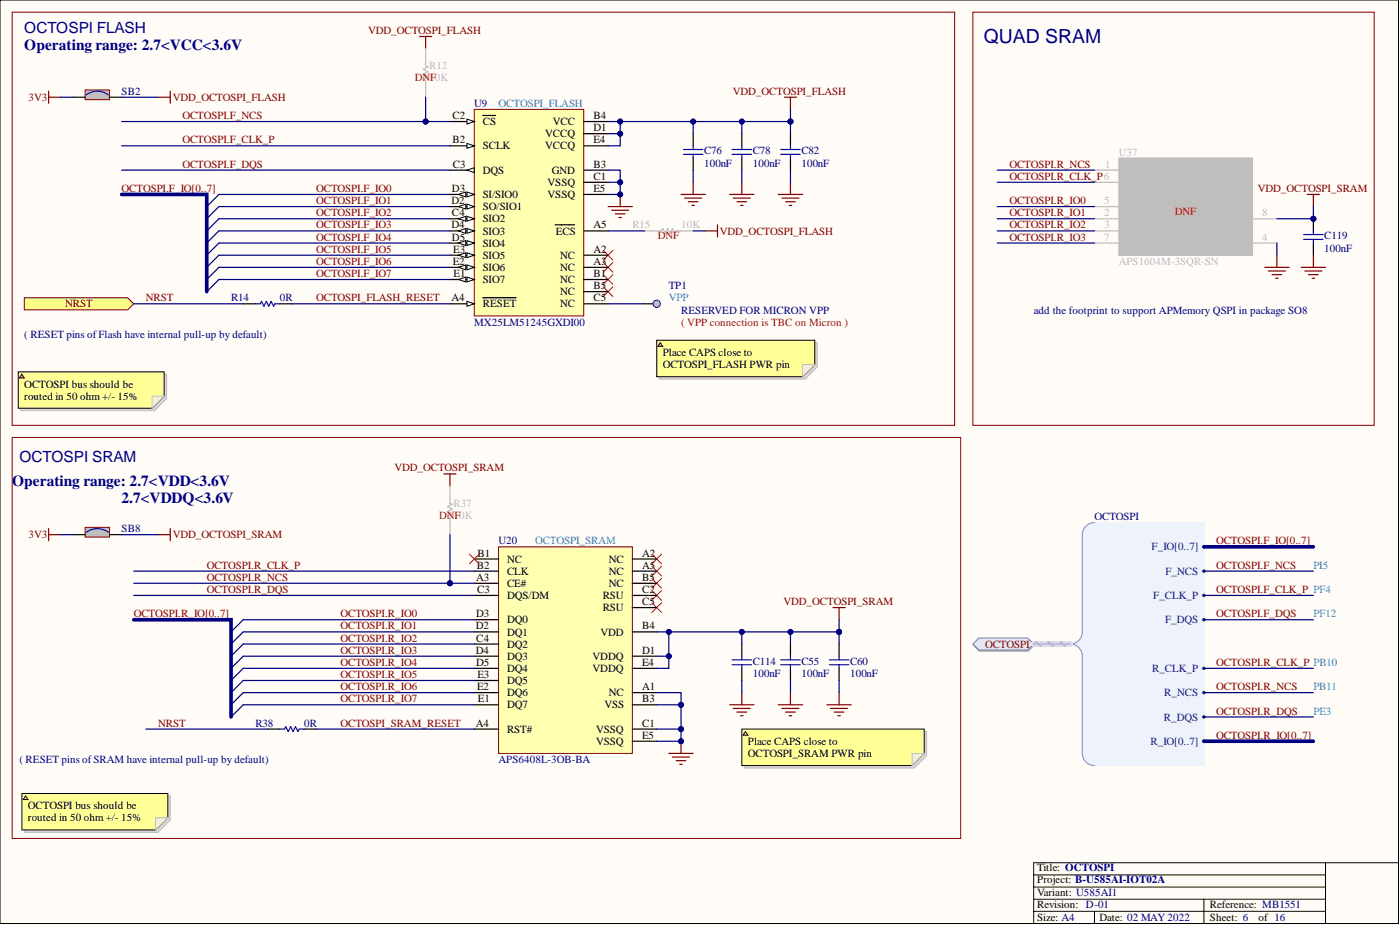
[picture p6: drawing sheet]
<svg xmlns="http://www.w3.org/2000/svg" width="292mm" height="193mm" viewBox="0 0 292 193" stroke-linecap="round" stroke-linejoin="round" font-family="sans-serif">
<defs><g id="words">
<text font-size="4.1" fill="#000080" x="205.3" y="9">QUAD SRAM</text>
<g font-size="3.2" fill="#000080">
<text x="5.1" y="6.9">OCTOSPI FLASH</text>
<text x="5.1" y="10.5">Operating range: 2.7&lt;VCC&lt;3.6V</text>
<text x="5.1" y="17.6">2.7&lt;VCCQ&lt;3.6V</text>
<text x="2.5" y="101.5">Operating range: 2.7&lt;VDD&lt;3.6V</text>
<text x="4.1" y="96.4">OCTOSPI SRAM</text>
<text x="25.3" y="105">2.7&lt;VDDQ&lt;3.6V</text>
</g>
<g font-size="2.3" fill="#800000">
<text x="76.8" y="7.1">VDD_OCTOSPI_FLASH</text>
<text x="5.9" y="21">3V3</text>
<text x="36" y="21">VDD_OCTOSPI_FLASH</text>
<text x="152.9" y="19.8">VDD_OCTOSPI_FLASH</text>
<text x="38.1" y="24.8">OCTOSPI.F_NCS</text>
<text x="38.1" y="29.9">OCTOSPI.F_CLK_P</text>
<text x="38.1" y="35">OCTOSPI.F_DQS</text>
<text x="210.6" y="35">OCTOSPI.R_NCS</text>
<text x="25.4" y="40.1">OCTOSPI.F_IO[0..7]</text>
<text x="66" y="40.1">OCTOSPI.F_IO0</text>
<text x="210.6" y="37.5">OCTOSPI.R_CLK_P6</text>
<text x="262.4" y="40.1">VDD_OCTOSPI_SRAM</text>
<text x="66" y="42.6">OCTOSPI.F_IO1</text>
<text x="66" y="45.1">OCTOSPI.F_IO2</text>
<text x="66" y="47.7">OCTOSPI.F_IO3</text>
<text x="210.6" y="42.6">OCTOSPI.R_IO0</text>
<text x="210.6" y="45.1">OCTOSPI.R_IO1</text>
<text x="210.6" y="47.7">OCTOSPI.R_IO2</text>
<text x="66" y="52.7">OCTOSPI.F_IO5</text>
<text x="66" y="50.2">OCTOSPI.F_IO4</text>
<text x="150.2" y="48.9">VDD_OCTOSPI_FLASH</text>
<text x="210.6" y="50.2">OCTOSPI.R_IO3</text>
<text x="66" y="55.3">OCTOSPI.F_IO6</text>
<text x="66" y="57.8">OCTOSPI.F_IO7</text>
<text x="13.6" y="64.1">NRST</text>
<text x="30.4" y="62.9">NRST</text>
<text x="66" y="62.9">OCTOSPI_FLASH_RESET</text>
<text x="82.3" y="98.4">VDD_OCTOSPI_SRAM</text>
<text x="5.9" y="112.3">3V3</text>
<text x="36" y="112.3">VDD_OCTOSPI_SRAM</text>
<text x="253.7" y="113.6">OCTOSPI.F_IO[0..7]</text>
<text x="43.1" y="118.6">OCTOSPI.R_CLK_P</text>
<text x="253.7" y="118.6">OCTOSPI.F_NCS</text>
<text x="43.1" y="121.2">OCTOSPI.R_NCS</text>
<text x="43.1" y="123.7">OCTOSPI.R_DQS</text>
<text x="253.7" y="123.7">OCTOSPI.F_CLK_P PF4</text>
<text x="27.9" y="128.8">OCTOSPI.R_IO[0..7]</text>
<text x="71" y="128.8">OCTOSPI.R_IO0</text>
<text x="71" y="131.3">OCTOSPI.R_IO1</text>
<text x="163.5" y="126.2">VDD_OCTOSPI_SRAM</text>
<text x="253.7" y="128.8">OCTOSPI.F_DQS</text>
<text x="71" y="133.8">OCTOSPI.R_IO2</text>
<text x="71" y="136.4">OCTOSPI.R_IO3</text>
<text x="205.5" y="135.1">OCTOSPI</text>
<text x="71" y="138.9">OCTOSPI.R_IO4</text>
<text x="71" y="141.5">OCTOSPI.R_IO5</text>
<text x="71" y="144">OCTOSPI.R_IO6</text>
<text x="253.7" y="144">OCTOSPI.R_NCS</text>
<text x="253.7" y="138.9">OCTOSPI.R_CLK_P PB10</text>
<text x="71" y="146.5">OCTOSPI.R_IO7</text>
<text x="253.7" y="149.1">OCTOSPI.R_DQS</text>
<text x="33" y="151.6">NRST</text>
<text x="71" y="151.6">OCTOSPI_SRAM_RESET</text>
<text x="253.7" y="154.1">OCTOSPI.R_IO[0..7]</text>
</g>
<g font-size="2.3" fill="#f00">
<text x="86.5" y="17">DN1F0K</text>
<text x="245.1" y="44.9">DNF</text>
<text x="137.3" y="49.9">DNF</text>
<text x="142.1" y="67.9">( VPP connection is TBC on Micron )</text>
<text x="91.6" y="108.2">DN1F0K</text>
</g>
<g font-size="2.3" fill="#bfbebc">
<text x="89.6" y="14.5">R12</text>
<text x="230.6" y="35">1</text>
<text x="233.4" y="32.5">U37</text>
<text x="131.9" y="47.7">R15</text>
<text x="142.1" y="47.7">10K</text>
<text x="230.4" y="45.1">2</text>
<text x="230.4" y="42.6">5</text>
<text x="230.5" y="47.7">3</text>
<text x="263.4" y="45.1">8</text>
<text x="230.4" y="50.2">7</text>
<text x="263.4" y="50.2">4</text>
<text x="233.4" y="55.3">APS1604M-3SQR-SN</text>
<text x="94.6" y="105.7">R37</text>
</g>
<g font-size="2.3" fill="#000080">
<text x="25.4" y="19.8">SB2</text>
<text x="99" y="22.3">U9</text>
<text x="146.9" y="34.7">100nF</text>
<text x="146.9" y="32.2">C76</text>
<text x="157.1" y="34.7">100nF</text>
<text x="157.1" y="32.2">C78</text>
<text x="167.2" y="34.7">100nF</text>
<text x="167.2" y="32.2">C82</text>
<text x="276.3" y="52.5">100nF</text>
<text x="276.3" y="49.9">C119</text>
<text x="48.2" y="62.9">R14</text>
<text x="58.4" y="62.9">0R</text>
<text x="139.5" y="60.3">TP1</text>
<text x="142.1" y="65.4">RESERVED FOR MICRON VPP</text>
<text x="215.7" y="65.4">add the footprint to support APMemory QSPI in package SO8</text>
<text x="5.1" y="70.5">( RESET pins ofFlash have internal pull-up by default)</text>
<text x="99" y="67.9">MX25LM51245GXDI00</text>
<text x="25.4" y="111">SB8</text>
<text x="104" y="113.6">U20</text>
<text x="228.4" y="108.5">OCTOSPI</text>
<text x="157.1" y="141.2">100nF</text>
<text x="157.1" y="138.7">C114</text>
<text x="167.2" y="141.2">100nF</text>
<text x="167.2" y="138.7">C55</text>
<text x="177.4" y="141.2">100nF</text>
<text x="177.4" y="138.7">C60</text>
<text x="53.3" y="151.6">R38</text>
<text x="63.4" y="151.6">0R</text>
<text x="4.1" y="159.2">( RESET pins ofSRAM have internal pull-up by default)</text>
<text x="104" y="159.2">APS6408L-3OB-BA</text>
</g>
<g font-size="2.3" fill="#009cca">
<text x="104" y="22.3">OCTOSPI_FLASH</text>
<text x="139.5" y="62.9">VPP</text>
<text x="111.6" y="113.6">OCTOSPI_SRAM</text>
<text x="274" y="118.6">PI5</text>
<text x="274" y="128.8">PF12</text>
<text x="274" y="144">PB11</text>
<text x="274" y="149.1">PE3</text>
</g>
<g font-size="2.3">
<text x="94.4" y="29.9">B2</text>
<text x="94.4" y="24.8">C2</text>
<text x="100.7" y="26.1">CS</text>
<text x="113.8" y="28.7">VCCQ</text>
<text x="115.4" y="26.1">VCC</text>
<text x="123.8" y="24.8">B4</text>
<text x="123.8" y="27.4">D1</text>
<text x="123.8" y="29.9">E4</text>
<text x="94.5" y="35">C3</text>
<text x="100.7" y="31.2">SCLK</text>
<text x="113.8" y="31.2">VCCQ</text>
<text x="123.8" y="35">B3</text>
<text x="94.3" y="40.1">D3</text>
<text x="100.7" y="41.3">SI/SIO0</text>
<text x="100.7" y="36.3">DQS</text>
<text x="114.3" y="38.8">VSSQ</text>
<text x="114.3" y="41.3">VSSQ</text>
<text x="115.1" y="36.3">GND</text>
<text x="123.8" y="37.5">C1</text>
<text x="123.8" y="40.1">E5</text>
<text x="94.2" y="42.6">D2</text>
<text x="94.2" y="47.7">D4</text>
<text x="94.3" y="45.1">C4</text>
<text x="100.7" y="43.9">SO/SIO1</text>
<text x="100.7" y="46.4">SIO2</text>
<text x="123.8" y="47.7">A5</text>
<text x="94.3" y="50.2">D5</text>
<text x="94.6" y="52.7">E3</text>
<text x="100.7" y="48.9">SIO3</text>
<text x="100.7" y="51.5">SIO4</text>
<text x="116" y="48.9">ECS</text>
<text x="123.8" y="52.7">A2</text>
<text x="94.5" y="55.3">E2</text>
<text x="94.6" y="57.8">E1</text>
<text x="100.7" y="54">SIO5</text>
<text x="100.7" y="56.5">SIO6</text>
<text x="100.7" y="59.1">SIO7</text>
<text x="116.9" y="59.1">NC</text>
<text x="116.9" y="56.5">NC</text>
<text x="116.9" y="54">NC</text>
<text x="123.8" y="57.8">B1</text>
<text x="123.8" y="55.3">A3</text>
<text x="94.2" y="62.9">A4</text>
<text x="100.7" y="64.1">RESET</text>
<text x="116.9" y="61.6">NC</text>
<text x="116.9" y="64.1">NC</text>
<text x="123.8" y="60.3">B5</text>
<text x="123.8" y="62.9">C5</text>
<text x="138.3" y="74.3">Place CAPS close to</text>
<text x="138.3" y="76.8">OCTOSPI_FLASH PWR pin</text>
<text x="5.1" y="80.9">OCTOSPI bus should be</text>
<text x="5.1" y="83.4">routed in 50 ohm +/- 15%</text>
<text x="99.5" y="118.6">B2</text>
<text x="99.6" y="116.1">B1</text>
<text x="105.8" y="119.9">CLK</text>
<text x="105.8" y="117.4">NC</text>
<text x="127" y="117.4">NC</text>
<text x="127" y="119.9">NC</text>
<text x="134" y="116.1">A2</text>
<text x="134" y="118.6">A5</text>
<text x="99.4" y="121.2">A3</text>
<text x="99.5" y="123.7">C3</text>
<text x="105.8" y="125">DQS/DM</text>
<text x="105.8" y="122.4">CE#</text>
<text x="125.8" y="125">RSU</text>
<text x="127" y="122.4">NC</text>
<text x="134" y="121.2">B5</text>
<text x="134" y="123.7">C2</text>
<text x="99.3" y="131.3">D2</text>
<text x="99.4" y="128.8">D3</text>
<text x="105.8" y="130">DQ0</text>
<text x="125.8" y="127.5">RSU</text>
<text x="134" y="131.3">B4</text>
<text x="134" y="126.2">C5</text>
<text x="99.3" y="136.4">D4</text>
<text x="99.4" y="133.8">C4</text>
<text x="105.8" y="132.6">DQ1</text>
<text x="105.8" y="137.7">DQ3</text>
<text x="105.8" y="135.1">DQ2</text>
<text x="123.6" y="137.7">VDDQ</text>
<text x="125.3" y="132.6">VDD</text>
<text x="134" y="136.4">D1</text>
<text x="99.4" y="138.9">D5</text>
<text x="99.5" y="144">E2</text>
<text x="99.6" y="141.5">E3</text>
<text x="105.8" y="140.2">DQ4</text>
<text x="105.8" y="142.7">DQ5</text>
<text x="123.6" y="140.2">VDDQ</text>
<text x="134" y="138.9">E4</text>
<text x="134" y="144">A1</text>
<text x="99.7" y="146.5">E1</text>
<text x="105.8" y="145.3">DQ6</text>
<text x="105.8" y="147.8">DQ7</text>
<text x="126.1" y="147.8">VSS</text>
<text x="127" y="145.3">NC</text>
<text x="134" y="146.5">B3</text>
<text x="99.3" y="151.6">A4</text>
<text x="105.8" y="152.9">RST#</text>
<text x="124.4" y="152.9">VSSQ</text>
<text x="124.4" y="155.4">VSSQ</text>
<text x="134" y="151.6">C1</text>
<text x="134" y="154.1">E5</text>
<text x="156" y="155.4">Place CAPS close to</text>
<text x="156" y="157.9">OCTOSPI_SRAM PWR pin</text>
<text x="5.8" y="168.8">OCTOSPI bus should be</text>
<text x="5.8" y="171.4">routed in 50 ohm +/- 15%</text>
<text x="216.4" y="181.8">Title: OCTOSPI</text>
<text x="216.4" y="184.3">Project: B-U585AI-IOT02A</text>
<text x="216.4" y="189.4">Revision: D-01</text>
<text x="216.4" y="186.8">Variant: U585AI1</text>
<text x="252.5" y="189.4">Reference: MB1551</text>
<text x="216.4" y="192.2">Size: A4</text>
<text x="229.4" y="192.2">Date: 02 MAY2022</text>
<text x="252.5" y="192.2">Sheet: 6</text>
<text x="262.6" y="192.2">of 16</text>
</g>
<g font-size="2.3" fill="#003a70">
<text x="240.3" y="114.8">F_IO[0..7]</text>
<text x="243.2" y="119.9">F_NCS</text>
<text x="240.6" y="125">F_CLK_P</text>
<text x="243.1" y="130">F_DQS</text>
<text x="240.4" y="140.2">R_CLK_P</text>
<text x="242.9" y="145.3">R_NCS</text>
<text x="240" y="155.4">R_IO[0..7]</text>
<text x="242.8" y="150.3">R_DQS</text>
</g>
</g></defs>
<path d="M0 0h291.8v192.7h-291.8z" fill-rule="evenodd" fill="#fffcf8"/>
<path d="M0 0h291.8v192.7h-291.8z" fill="none" stroke="#000" stroke-width=".21"/>
<path d="M0 0h291.8v192.7h-291.8z" fill-rule="evenodd" fill="#fffcf8"/>
<path d="M0 0h291.8v192.7h-291.8zM276.6 180v12.7M291.8 180h-76.1v12.7M215.7 182.5h60.9M215.7 185.1h60.9M215.7 190.1h60.9M215.7 187.6h60.9M228.4 190.1v2.6M251.2 187.6v5.1" fill="none" stroke="#000" stroke-width=".21"/>
<g fill="none" stroke="#800000" stroke-width=".25">
<path d="M10.1 19v2.6M10.1 20.3h2.6M144.6 38v2.6M154.8 38v2.6M164.9 38v2.6M126.9 43.1h5M127.6 43.9h3.6M128.4 44.6h2M129.1 45.4h.6M129.4 40.6v2.5M142.1 40.6h5.1M142.8 41.3h3.6"/>
<path d="M143.6 42.1h2M144.4 42.8h.5M152.2 40.6h5.1M153 41.3h3.5M153.8 42.1h2M154.5 42.8h.5M162.4 40.6h5.1M163.1 41.3h3.6M163.9 42.1h2M164.7 42.8h.5"/>
</g>
<path d="M125.8 52.2l2.1 2.1M125.8 54.8l2.1 2M125.8 57.3l2.1 2M125.8 59.8l2.1 2.1M127.9 52.2l-2.1 2.1M127.9 54.8l-2.1 2M127.9 57.3l-2.1 2M127.9 59.8l-2.1 2.1" fill="none" stroke="#f00" stroke-width=".21"/>
<circle cx="129.4" cy="40.6" r=".51" fill="#000080"/>
<circle cx="129.4" cy="40.6" r=".51" fill="none" stroke="#000080" stroke-width=".21"/>
<path d="M5.1 62.1h21.5l1.3 1.3-1.3 1.2h-21.5z" fill-rule="evenodd" fill="#ffff80"/>
<path d="M5.1 62.1h21.5l1.3 1.3-1.3 1.2h-21.5z" fill="none" stroke="#800000" stroke-width=".21"/>
<path d="M17.8 18.8h5v2h-5z" fill-rule="evenodd" fill="#c0c0c0"/>
<path d="M17.8 18.8h5v2h-5z" fill="none" stroke="#800000" stroke-width=".21"/>
<path d="M15.2 20.3h2.6M22.8 20.3h2.6M144.6 27.9v2.5M144.6 33v2.5M154.8 27.9v2.5M154.8 33v2.5M164.9 27.9v2.5M164.9 33v2.5" fill="none" stroke="#000" stroke-width=".25"/>
<g fill="none" stroke="#00f" stroke-width=".25">
<path d="M18 19.8a3.8 3.8 0 0 1 4.6 0M142.6 31.2h4.1M142.6 32.2h4.1M144.6 30.4v.8M144.6 32.2v.8M152.7 31.2h4.1M152.7 32.2h4.1M154.8 30.4v.8M154.8 32.2v.8M162.9 31.2h4.1M162.9 32.2h4.1M164.9 30.4v.8"/>
<path d="M164.9 32.2v.8"/>
</g>
<path d="M99 22.8h22.8v43.1h-22.8z" fill-rule="evenodd" fill="#ffffb0"/>
<path d="M99 22.8h22.8v43.1h-22.8z" fill="none" stroke="#800000" stroke-width=".21"/>
<path d="M93.9 30.4h5.1" fill="none" stroke="#000" stroke-width=".25"/>
<path d="M97.4 29.9l1.6 .5-1.6 .5z" fill="#f8fcff"/>
<path d="M97.4 29.9l1.6 .5-1.6 .5z" fill="none" stroke="#000" stroke-width=".21"/>
<path d="M93.9 25.4h5.1" fill="none" stroke="#000" stroke-width=".25"/>
<path d="M97.4 24.8l1.6 .6-1.6 .5z" fill="#f8fcff"/>
<path d="M97.4 24.8l1.6 .6-1.6 .5z" fill="none" stroke="#000" stroke-width=".21"/>
<path d="M100.7 24.1h2.7M93.9 43.1h5.1" fill="none" stroke="#000" stroke-width=".25"/>
<path d="M97.4 42.6l1.6 .5-1.6 .5z" fill="#f8fcff"/>
<path d="M97.4 42.6l1.6 .5-1.6 .5z" fill="none" stroke="#000" stroke-width=".21"/>
<path d="M95.7 43.1l1.5-.5v1z" fill="#f8fcff"/>
<path d="M95.7 43.1l1.5-.5v1z" fill="none" stroke="#000" stroke-width=".21"/>
<path d="M93.9 45.6h5.1" fill="none" stroke="#000" stroke-width=".25"/>
<path d="M97.4 45.1l1.6 .5-1.6 .5z" fill="#f8fcff"/>
<path d="M97.4 45.1l1.6 .5-1.6 .5z" fill="none" stroke="#000" stroke-width=".21"/>
<path d="M95.7 45.6l1.5-.5v1z" fill="#f8fcff"/>
<path d="M95.7 45.6l1.5-.5v1z" fill="none" stroke="#000" stroke-width=".21"/>
<path d="M93.9 48.2h5.1" fill="none" stroke="#000" stroke-width=".25"/>
<path d="M97.4 47.7l1.6 .5-1.6 .5z" fill="#f8fcff"/>
<path d="M97.4 47.7l1.6 .5-1.6 .5z" fill="none" stroke="#000" stroke-width=".21"/>
<path d="M95.7 48.2l1.5-.5v1z" fill="#f8fcff"/>
<path d="M95.7 48.2l1.5-.5v1z" fill="none" stroke="#000" stroke-width=".21"/>
<path d="M93.9 40.6h5.1" fill="none" stroke="#000" stroke-width=".25"/>
<path d="M97.4 40.1l1.6 .5-1.6 .5z" fill="#f8fcff"/>
<path d="M97.4 40.1l1.6 .5-1.6 .5z" fill="none" stroke="#000" stroke-width=".21"/>
<path d="M95.7 40.6l1.5-.5v1z" fill="#f8fcff"/>
<path d="M95.7 40.6l1.5-.5v1z" fill="none" stroke="#000" stroke-width=".21"/>
<path d="M93.9 50.7h5.1" fill="none" stroke="#000" stroke-width=".25"/>
<path d="M97.4 50.2l1.6 .5-1.6 .5z" fill="#f8fcff"/>
<path d="M97.4 50.2l1.6 .5-1.6 .5z" fill="none" stroke="#000" stroke-width=".21"/>
<path d="M95.7 50.7l1.5-.5v1z" fill="#f8fcff"/>
<path d="M95.7 50.7l1.5-.5v1z" fill="none" stroke="#000" stroke-width=".21"/>
<path d="M93.9 53.2h5.1" fill="none" stroke="#000" stroke-width=".25"/>
<path d="M97.4 52.7l1.6 .5-1.6 .5z" fill="#f8fcff"/>
<path d="M97.4 52.7l1.6 .5-1.6 .5z" fill="none" stroke="#000" stroke-width=".21"/>
<path d="M95.7 53.2l1.5-.5v1z" fill="#f8fcff"/>
<path d="M95.7 53.2l1.5-.5v1z" fill="none" stroke="#000" stroke-width=".21"/>
<path d="M93.9 55.8h5.1" fill="none" stroke="#000" stroke-width=".25"/>
<path d="M97.4 55.3l1.6 .5-1.6 .5z" fill="#f8fcff"/>
<path d="M97.4 55.3l1.6 .5-1.6 .5z" fill="none" stroke="#000" stroke-width=".21"/>
<path d="M95.7 55.8l1.5-.5v1z" fill="#f8fcff"/>
<path d="M95.7 55.8l1.5-.5v1z" fill="none" stroke="#000" stroke-width=".21"/>
<path d="M93.9 58.3h5.1" fill="none" stroke="#000" stroke-width=".25"/>
<path d="M97.4 57.8l1.6 .5-1.6 .5z" fill="#f8fcff"/>
<path d="M97.4 57.8l1.6 .5-1.6 .5z" fill="none" stroke="#000" stroke-width=".21"/>
<path d="M95.7 58.3l1.5-.5v1z" fill="#f8fcff"/>
<path d="M95.7 58.3l1.5-.5v1z" fill="none" stroke="#000" stroke-width=".21"/>
<g fill="none" stroke="#000" stroke-width=".25">
<path d="M93.9 35.5h5.1M121.8 25.4h5.1M121.8 27.9h5.1M121.8 30.4h5.1M121.8 38h5.1M121.8 35.5h5.1M115.8 46.9h4.1M121.8 58.3h5.1M121.8 55.8h5.1M121.8 53.2h5.1M121.8 48.2h5.1M121.8 40.6h5.1"/>
<path d="M121.8 60.8h5.1"/>
</g>
<path d="M97.4 35.5l1.6-.5v1z" fill="#f8fcff"/>
<path d="M97.4 35.5l1.6-.5v1z" fill="none" stroke="#000" stroke-width=".21"/>
<path d="M93.9 63.4h5.1" fill="none" stroke="#000" stroke-width=".25"/>
<path d="M97.4 62.9l1.6 .5-1.6 .5z" fill="#f8fcff"/>
<path d="M97.4 62.9l1.6 .5-1.6 .5z" fill="none" stroke="#000" stroke-width=".21"/>
<path d="M100.7 62.1h7M121.8 63.4h5.1M134.5 63.4h2.5" fill="none" stroke="#000" stroke-width=".25"/>
<path d="M2.5 2.5h196.7v86.2h-196.7z" fill="none" stroke="#800000" stroke-width=".21"/>
<circle cx="137" cy="63.4" r=".76" fill="#c0c0c0"/>
<circle cx="137" cy="63.4" r=".76" fill="none" stroke="#00f" stroke-width=".21"/>
<path d="M45.7 40.6l-2.6 2.5M45.7 43.1l-2.6 2.5M45.7 45.6l-2.6 2.6M45.7 48.2l-2.6 2.5M45.7 50.7l-2.6 2.5M45.7 53.2l-2.6 2.6M45.7 55.8l-2.6 2.5M45.7 58.3l-2.6 2.5" fill="none" stroke="#000080" stroke-width=".25"/>
<g fill="none" stroke="#800000" stroke-width=".25">
<path d="M87.5 7.6h2.6M88.8 7.6v2.5M147.2 48.2h2.5M149.7 46.9v2.5M139.5 157.2h5.1M140.3 157.9h3.6M141.1 158.7h2M141.8 159.5h.5M142.1 154.6v2.6M152.2 147h5.1M153 147.8h3.5M153.8 148.6h2"/>
<path d="M154.5 149.3h.5M154.8 144.5v2.5M162.4 147h5.1M163.1 147.8h3.6M163.9 148.6h2M164.7 149.3h.5M164.9 144.5v2.5M172.5 147h5.1M173.3 147.8h3.5M174.1 148.6h2M174.8 149.3h.5M175.1 144.5v2.5"/>
</g>
<circle cx="142.1" cy="154.6" r=".51" fill="#000080"/>
<circle cx="142.1" cy="154.6" r=".51" fill="none" stroke="#000080" stroke-width=".21"/>
<path d="M17.8 110h5v2h-5z" fill-rule="evenodd" fill="#c0c0c0"/>
<path d="M203 2.5h83.7v86.2h-83.7zM2.5 91.3h197.9v83.6h-197.9zM17.8 110h5v2h-5z" fill="none" stroke="#800000" stroke-width=".21"/>
<path d="M50.7 63.4h2.6M58.4 63.4h2.5M15.2 111.5h2.6M22.8 111.5h2.6M154.8 134.4v2.5M154.8 139.4v2.6M164.9 134.4v2.5M164.9 139.4v2.6M175.1 134.4v2.5M175.1 139.4v2.6M55.8 152.1h2.6M63.4 152.1h2.6" fill="none" stroke="#000" stroke-width=".25"/>
<g fill="none" stroke="#00f" stroke-width=".25">
<path d="M53.3 63.4h1l.3-.5 .5 1 .5-1 .5 1 .5-1 .5 1 .2-.5h1.1M18 111a3.8 3.8 0 0 1 4.6 0M152.7 137.7h4.1M152.7 138.7h4.1M154.8 136.9v.8M154.8 138.7v.7M162.9 137.7h4.1M162.9 138.7h4.1M164.9 136.9v.8M164.9 138.7v.7M173 137.7h4.1M173 138.7h4.1"/>
<path d="M175.1 136.9v.8M175.1 138.7v.7M58.4 152.1h1l.2-.5 .5 1 .5-1 .5 1 .6-1 .5 1 .2-.5h1"/>
</g>
<path d="M50.7 129.3l-2.5 2.5M50.7 131.8l-2.5 2.6M50.7 134.4l-2.5 2.5M50.7 136.9l-2.5 2.5M50.7 139.4l-2.5 2.6M50.7 142l-2.5 2.5M50.7 144.5l-2.5 2.5M50.7 147l-2.5 2.6" fill="none" stroke="#000080" stroke-width=".25"/>
<path d="M35.5 19v2.6M33 20.3h2.5M163.7 20.3h2.5M164.9 20.3v2.5M92.6 98.9h2.5M93.9 98.9v2.5M10.1 110.3v2.5M10.1 111.5h2.6M33 111.5h2.5M35.5 110.3v2.5M173.8 126.8h2.5M175.1 126.8v2.5" fill="none" stroke="#800000" stroke-width=".25"/>
<path d="M136 115.6l2 2M136 118.1l2 2.1M138 115.6l-2 2M138 118.1l-2 2.1M136 123.2l2 2M136 120.7l2 2M136 125.7l2 2.1M138 123.2l-2 2M138 120.7l-2 2M138 125.7l-2 2.1" fill="none" stroke="#f00" stroke-width=".21"/>
<path d="M88.8 10.1v3.6l.5 .2-1 .6 1 .5-1 .5 1 .5-1 .5 .5 .2v3.6M134.5 48.2h3.5l.3-.5 .5 1 .5-1 .5 1 .5-1 .5 1 .3-.5h3.5M93.9 101.4v3.6l.5 .2-1 .5 1 .5-1 .5 1 .5-1 .5 .5 .3v3.5" fill="none" stroke="#bfbebc" stroke-width=".25"/>
<circle cx="274" cy="45.6" r=".51" fill="#000080"/>
<circle cx="274" cy="45.6" r=".51" fill="none" stroke="#000080" stroke-width=".21"/>
<path d="M274 45.6v2.6M274 50.7v2.5" fill="none" stroke="#000" stroke-width=".25"/>
<circle cx="274" cy="45.6" r=".51" fill="#000080"/>
<circle cx="274" cy="45.6" r=".51" fill="none" stroke="#000080" stroke-width=".21"/>
<path d="M272 48.9h4.1M272 49.9h4.1M274 48.2v.7M274 49.9v.8" fill="none" stroke="#00f" stroke-width=".25"/>
<path d="M271.5 55.8h5.1M272.2 56.5h3.6M273 57.3h2M273.8 58.1h.5M274 53.2v2.6" fill="none" stroke="#800000" stroke-width=".25"/>
<path d="M233.4 33h27.9v20.2h-27.9z" fill-rule="evenodd" fill="#bfbebc"/>
<path d="M233.4 33h27.9v20.2h-27.9z" fill="none" stroke="#bfbebc" stroke-width=".21"/>
<path d="M228.4 35.5h5M228.4 38h5M235.2 34.2h2.9M228.4 45.6h5M228.4 48.2h5M228.4 50.7h5M228.4 43.1h5M261.3 45.6h5.1M261.3 50.7h5.1" fill="none" stroke="#bfbebc" stroke-width=".25"/>
<path d="M226.1 110.3l1-1 1.3-.3h22.8v50.7h-22.8l-1.3-.3-1-1-.3-1.2v-20.9l-.6-1.1-1.3-.8 1.3-.9 .6-1v-21z" fill-rule="evenodd" fill="#edf2fb"/>
<path d="M226.1 110.3l1-1 1.3-.3h22.8v50.7h-22.8l-1.3-.3-1-1-.3-1.2v-20.9l-.6-1.1-1.3-.8 1.3-.9 .6-1v-21z" fill="none" stroke="#edf2fb" stroke-width=".21"/>
<path d="M228.4 109a2.54 2.54 0 0 0-2.6 2.5v20.3a2.53 2.53 0 0 1-2.5 2.6 2.54 2.54 0 0 1 2.5 2.5v20.3a2.54 2.54 0 0 0 2.6 2.5" fill="none" stroke="#8f9ec9" stroke-width=".25"/>
<circle cx="251.2" cy="129.3" r=".26" fill="#003a70"/>
<circle cx="251.2" cy="129.3" r=".26" fill="none" stroke="#003a70" stroke-width=".21"/>
<circle cx="251.2" cy="124.2" r=".26" fill="#003a70"/>
<circle cx="251.2" cy="124.2" r=".26" fill="none" stroke="#003a70" stroke-width=".21"/>
<circle cx="251.2" cy="119.1" r=".26" fill="#003a70"/>
<circle cx="251.2" cy="119.1" r=".26" fill="none" stroke="#003a70" stroke-width=".21"/>
<circle cx="251.2" cy="139.4" r=".26" fill="#003a70"/>
<circle cx="251.2" cy="139.4" r=".26" fill="none" stroke="#003a70" stroke-width=".21"/>
<circle cx="251.2" cy="144.5" r=".26" fill="#003a70"/>
<circle cx="251.2" cy="144.5" r=".26" fill="none" stroke="#003a70" stroke-width=".21"/>
<circle cx="251.2" cy="149.6" r=".26" fill="#003a70"/>
<circle cx="251.2" cy="149.6" r=".26" fill="none" stroke="#003a70" stroke-width=".21"/>
<circle cx="251.2" cy="154.6" r=".26" fill="#003a70"/>
<circle cx="251.2" cy="154.6" r=".26" fill="none" stroke="#003a70" stroke-width=".21"/>
<circle cx="251.2" cy="114.1" r=".26" fill="#003a70"/>
<circle cx="251.2" cy="114.1" r=".26" fill="none" stroke="#003a70" stroke-width=".21"/>
<path d="M203.1 134.6l1.3-1.3h10.1l1.3 1.3-1.3 1.3h-10.1z" fill-rule="evenodd" fill="#bac0ca"/>
<path d="M203.1 134.6l1.3-1.3h10.1l1.3 1.3-1.3 1.3h-10.1z" fill="none" stroke="#a6acb6" stroke-width=".21"/>
<path d="M203 134.4l1.2-1.3h10.2l1.3 1.3-1.3 1.2h-10.2z" fill-rule="evenodd" fill="#d5e4ff"/>
<path d="M203 134.4l1.2-1.3h10.2l1.3 1.3-1.3 1.2h-10.2z" fill="none" stroke="#71809b" stroke-width=".21"/>
<path d="M104 114.1h27.9v43.1h-27.9z" fill-rule="evenodd" fill="#ffffb0"/>
<path d="M104 114.1h27.9v43.1h-27.9z" fill="none" stroke="#800000" stroke-width=".21"/>
<g fill="none" stroke="#000" stroke-width=".25">
<path d="M99 119.1h5M99 116.6h5M131.9 119.1h5.1M131.9 116.6h5.1M99 131.8h5M99 124.2h5M99 129.3h5M99 121.7h5M99 136.9h5M99 139.4h5M99 134.4h5M131.9 131.8h5.1"/>
<path d="M131.9 124.2h5.1M131.9 121.7h5.1M131.9 136.9h5.1M131.9 139.4h5.1M131.9 126.8h5.1M99 144.5h5M99 142h5M99 147h5M99 152.1h5M131.9 144.5h5.1M131.9 147h5.1M131.9 152.1h5.1"/>
<path d="M131.9 154.6h5.1"/>
</g>
<path d="M272.8 40.6h2.5M274 40.6v2.5" fill="none" stroke="#800000" stroke-width=".25"/>
<path d="M144.6 25.4v2.5" fill="none" stroke="#000080" stroke-width=".25"/>
<circle cx="144.6" cy="25.4" r=".51" fill="#000080"/>
<circle cx="144.6" cy="25.4" r=".51" fill="none" stroke="#000080" stroke-width=".21"/>
<path d="M129.4 25.4v2.5h-2.5M144.6 35.5v2.5M154.8 35.5v2.5M164.9 35.5v2.5" fill="none" stroke="#000080" stroke-width=".25"/>
<circle cx="129.4" cy="25.4" r=".51" fill="#000080"/>
<circle cx="129.4" cy="25.4" r=".51" fill="none" stroke="#000080" stroke-width=".21"/>
<circle cx="129.4" cy="27.9" r=".51" fill="#000080"/>
<circle cx="129.4" cy="27.9" r=".51" fill="none" stroke="#000080" stroke-width=".21"/>
<path d="M129.4 27.9v2.5h-2.5" fill="none" stroke="#000080" stroke-width=".25"/>
<circle cx="129.4" cy="27.9" r=".51" fill="#000080"/>
<circle cx="129.4" cy="27.9" r=".51" fill="none" stroke="#000080" stroke-width=".21"/>
<path d="M129.4 38v2.6h-2.5" fill="none" stroke="#000080" stroke-width=".25"/>
<circle cx="129.4" cy="38" r=".51" fill="#000080"/>
<circle cx="129.4" cy="38" r=".51" fill="none" stroke="#000080" stroke-width=".21"/>
<circle cx="129.4" cy="40.6" r=".51" fill="#000080"/>
<circle cx="129.4" cy="40.6" r=".51" fill="none" stroke="#000080" stroke-width=".21"/>
<path d="M126.9 35.5h2.5v2.5h-2.5" fill="none" stroke="#000080" stroke-width=".25"/>
<circle cx="129.4" cy="38" r=".51" fill="#000080"/>
<circle cx="129.4" cy="38" r=".51" fill="none" stroke="#000080" stroke-width=".21"/>
<g fill="none" stroke="#000080" stroke-width=".25">
<path d="M25.4 35.5h68.5M25.4 30.4h68.5M45.7 40.6h48.2M45.7 43.1h48.2M45.7 45.6h48.2M45.7 48.2h48.2M45.7 50.7h48.2M45.7 53.2h48.2M45.7 55.8h48.2M45.7 58.3h48.2M144.6 48.2h2.6M60.9 63.4h33"/>
<path d="M126.9 63.4h7.6M154.8 131.8v2.6"/>
</g>
<circle cx="154.8" cy="131.8" r=".51" fill="#000080"/>
<circle cx="154.8" cy="131.8" r=".51" fill="none" stroke="#000080" stroke-width=".21"/>
<path d="M88.8 20.3v5.1M126.9 48.2h7.6M154.8 142v2.5M164.9 142v2.5M175.1 142v2.5" fill="none" stroke="#000080" stroke-width=".25"/>
<circle cx="88.8" cy="25.4" r=".51" fill="#000080"/>
<circle cx="88.8" cy="25.4" r=".51" fill="none" stroke="#000080" stroke-width=".21"/>
<path d="M27.9 63.4h22.8M93.9 111.5v10.2M27.9 124.2h71.1M50.7 129.3h48.3M50.7 131.8h48.3M50.7 134.4h48.3M50.7 136.9h48.3M50.7 139.4h48.3M50.7 142h48.3M50.7 144.5h48.3M50.7 147h48.3M66 152.1h33" fill="none" stroke="#000080" stroke-width=".25"/>
<circle cx="93.9" cy="121.7" r=".51" fill="#000080"/>
<circle cx="93.9" cy="121.7" r=".51" fill="none" stroke="#000080" stroke-width=".21"/>
<path d="M27.9 119.1h71.1M30.4 152.1h25.4M137 144.5h5.1v2.5h-5.1" fill="none" stroke="#000080" stroke-width=".25"/>
<circle cx="142.1" cy="147" r=".51" fill="#000080"/>
<circle cx="142.1" cy="147" r=".51" fill="none" stroke="#000080" stroke-width=".21"/>
<path d="M142.1 147v5.1h-5.1" fill="none" stroke="#000080" stroke-width=".25"/>
<circle cx="142.1" cy="147" r=".51" fill="#000080"/>
<circle cx="142.1" cy="147" r=".51" fill="none" stroke="#000080" stroke-width=".21"/>
<circle cx="142.1" cy="152.1" r=".51" fill="#000080"/>
<circle cx="142.1" cy="152.1" r=".51" fill="none" stroke="#000080" stroke-width=".21"/>
<path d="M142.1 152.1v2.5h-5.1" fill="none" stroke="#000080" stroke-width=".25"/>
<circle cx="142.1" cy="152.1" r=".51" fill="#000080"/>
<circle cx="142.1" cy="152.1" r=".51" fill="none" stroke="#000080" stroke-width=".21"/>
<circle cx="142.1" cy="154.6" r=".51" fill="#000080"/>
<circle cx="142.1" cy="154.6" r=".51" fill="none" stroke="#000080" stroke-width=".21"/>
<path d="M137 136.9h2.5" fill="none" stroke="#000080" stroke-width=".25"/>
<circle cx="139.5" cy="136.9" r=".51" fill="#000080"/>
<circle cx="139.5" cy="136.9" r=".51" fill="none" stroke="#000080" stroke-width=".21"/>
<path d="M139.5 131.8v7.6h-2.5" fill="none" stroke="#000080" stroke-width=".25"/>
<circle cx="139.5" cy="131.8" r=".51" fill="#000080"/>
<circle cx="139.5" cy="131.8" r=".51" fill="none" stroke="#000080" stroke-width=".21"/>
<circle cx="139.5" cy="136.9" r=".51" fill="#000080"/>
<circle cx="139.5" cy="136.9" r=".51" fill="none" stroke="#000080" stroke-width=".21"/>
<path d="M25.4 25.4h63.4" fill="none" stroke="#000080" stroke-width=".25"/>
<circle cx="88.8" cy="25.4" r=".51" fill="#000080"/>
<circle cx="88.8" cy="25.4" r=".51" fill="none" stroke="#000080" stroke-width=".21"/>
<path d="M88.8 25.4h5.1" fill="none" stroke="#000080" stroke-width=".25"/>
<circle cx="88.8" cy="25.4" r=".51" fill="#000080"/>
<circle cx="88.8" cy="25.4" r=".51" fill="none" stroke="#000080" stroke-width=".21"/>
<path d="M27.9 121.7h66" fill="none" stroke="#000080" stroke-width=".25"/>
<circle cx="93.9" cy="121.7" r=".51" fill="#000080"/>
<circle cx="93.9" cy="121.7" r=".51" fill="none" stroke="#000080" stroke-width=".21"/>
<path d="M93.9 121.7h5.1" fill="none" stroke="#000080" stroke-width=".25"/>
<circle cx="93.9" cy="121.7" r=".51" fill="#000080"/>
<circle cx="93.9" cy="121.7" r=".51" fill="none" stroke="#000080" stroke-width=".21"/>
<path d="M164.9 22.8v2.6" fill="none" stroke="#000080" stroke-width=".25"/>
<circle cx="164.9" cy="25.4" r=".51" fill="#000080"/>
<circle cx="164.9" cy="25.4" r=".51" fill="none" stroke="#000080" stroke-width=".21"/>
<path d="M164.9 25.4v2.5" fill="none" stroke="#000080" stroke-width=".25"/>
<circle cx="164.9" cy="25.4" r=".51" fill="#000080"/>
<circle cx="164.9" cy="25.4" r=".51" fill="none" stroke="#000080" stroke-width=".21"/>
<path d="M126.9 25.4h38" fill="none" stroke="#000080" stroke-width=".25"/>
<circle cx="164.9" cy="25.4" r=".51" fill="#000080"/>
<circle cx="164.9" cy="25.4" r=".51" fill="none" stroke="#000080" stroke-width=".21"/>
<circle cx="154.8" cy="25.4" r=".51" fill="#000080"/>
<circle cx="154.8" cy="25.4" r=".51" fill="none" stroke="#000080" stroke-width=".21"/>
<circle cx="144.6" cy="25.4" r=".51" fill="#000080"/>
<circle cx="144.6" cy="25.4" r=".51" fill="none" stroke="#000080" stroke-width=".21"/>
<circle cx="129.4" cy="25.4" r=".51" fill="#000080"/>
<circle cx="129.4" cy="25.4" r=".51" fill="none" stroke="#000080" stroke-width=".21"/>
<path d="M154.8 25.4v2.5" fill="none" stroke="#000080" stroke-width=".25"/>
<circle cx="154.8" cy="25.4" r=".51" fill="#000080"/>
<circle cx="154.8" cy="25.4" r=".51" fill="none" stroke="#000080" stroke-width=".21"/>
<path d="M12.7 20.3h2.5M25.4 20.3h7.6M12.7 111.5h2.5M25.4 111.5h7.6M137 131.8h38.1" fill="none" stroke="#000080" stroke-width=".25"/>
<circle cx="175.1" cy="131.8" r=".51" fill="#000080"/>
<circle cx="175.1" cy="131.8" r=".51" fill="none" stroke="#000080" stroke-width=".21"/>
<circle cx="164.9" cy="131.8" r=".51" fill="#000080"/>
<circle cx="164.9" cy="131.8" r=".51" fill="none" stroke="#000080" stroke-width=".21"/>
<circle cx="154.8" cy="131.8" r=".51" fill="#000080"/>
<circle cx="154.8" cy="131.8" r=".51" fill="none" stroke="#000080" stroke-width=".21"/>
<circle cx="139.5" cy="131.8" r=".51" fill="#000080"/>
<circle cx="139.5" cy="131.8" r=".51" fill="none" stroke="#000080" stroke-width=".21"/>
<path d="M164.9 131.8v2.6" fill="none" stroke="#000080" stroke-width=".25"/>
<circle cx="164.9" cy="131.8" r=".51" fill="#000080"/>
<circle cx="164.9" cy="131.8" r=".51" fill="none" stroke="#000080" stroke-width=".21"/>
<path d="M175.1 131.8v2.6" fill="none" stroke="#000080" stroke-width=".25"/>
<circle cx="175.1" cy="131.8" r=".51" fill="#000080"/>
<circle cx="175.1" cy="131.8" r=".51" fill="none" stroke="#000080" stroke-width=".21"/>
<path d="M175.1 129.3v2.5" fill="none" stroke="#000080" stroke-width=".25"/>
<circle cx="175.1" cy="131.8" r=".51" fill="#000080"/>
<circle cx="175.1" cy="131.8" r=".51" fill="none" stroke="#000080" stroke-width=".21"/>
<path d="M208.1 35.5h20.3M208.1 38h20.3M208.1 43.1h20.3M208.1 45.6h20.3M208.1 48.2h20.3M208.1 50.7h20.3M274 43.1v2.5h-7.6" fill="none" stroke="#000080" stroke-width=".25"/>
<circle cx="274" cy="45.6" r=".51" fill="#000080"/>
<circle cx="274" cy="45.6" r=".51" fill="none" stroke="#000080" stroke-width=".21"/>
<path d="M266.4 50.7v2.5M251.2 119.1h22.8M251.2 124.2h22.8M251.2 129.3h22.8M251.2 139.4h22.8M251.2 144.5h22.8M251.2 149.6h22.8" fill="none" stroke="#000080" stroke-width=".25"/>
<path d="M25.4 40.6h17.7v20.2M251.2 114.1h22.8M27.9 129.3h20.3v20.3M251.2 154.6h22.8" fill="none" stroke="#000080" stroke-width=".76"/>
<path d="M215.7 134.4h7.6" fill="none" stroke="#cbdaff" stroke-width="1.3"/>
<path d="M216.2 133.9l1 .9M218.7 133.9l1 .9M221.2 133.9l1.1 .9" fill="none" stroke="#adbce7" stroke-width=".38"/>
<path d="M215.7 134.4h7.6" fill="none" stroke="#adbce7" stroke-width=".25"/>
<path d="M97.9 115.6l2.1 2M100 115.6l-2.1 2" fill="none" stroke="#f00" stroke-width=".21"/>
<path d="M263.9 55.8h5.1M264.6 56.5h3.6M265.4 57.3h2M266.2 58.1h.5M266.4 53.2v2.6" fill="none" stroke="#800000" stroke-width=".25"/>
<path d="M137.5 71.5h33v5.1l-2.5 2.5h-30.5z" fill-rule="evenodd" fill="#e0ddd7"/>
<path d="M137.5 71.5h33v5.1l-2.5 2.5h-30.5z" fill="none" stroke="#bfbdba" stroke-width=".21"/>
<path d="M137 71h33v5.1l-2.5 2.5h-30.5z" fill-rule="evenodd" fill="#ffff96"/>
<path d="M137 71h33v5.1l-2.5 2.5h-30.5z" fill="none" stroke="#000" stroke-width=".21"/>
<path d="M167.5 76.1h2.5l-2.5 2.5z" fill="#f2f0d8"/>
<path d="M167.5 76.1h2.5l-2.5 2.5z" fill="none" stroke="#bfbdba" stroke-width=".21"/>
<path d="M137.8 71.5l.5 .8h-1z" fill="#ffcc78"/>
<path d="M137.8 71.5l.5 .8h-1z" fill="none" stroke="#300" stroke-width=".21"/>
<path d="M155.3 152.6h38v5.1l-2.5 2.5h-35.5z" fill-rule="evenodd" fill="#e0ddd7"/>
<path d="M155.3 152.6h38v5.1l-2.5 2.5h-35.5z" fill="none" stroke="#bfbdba" stroke-width=".21"/>
<path d="M154.8 152.1h38v5.1l-2.5 2.5h-35.5z" fill-rule="evenodd" fill="#ffff96"/>
<path d="M154.8 152.1h38v5.1l-2.5 2.5h-35.5z" fill="none" stroke="#000" stroke-width=".21"/>
<path d="M190.3 157.2h2.5l-2.5 2.5z" fill="#f2f0d8"/>
<path d="M190.3 157.2h2.5l-2.5 2.5z" fill="none" stroke="#bfbdba" stroke-width=".21"/>
<path d="M155.5 152.6l.5 .8h-1z" fill="#ffcc78"/>
<path d="M155.5 152.6l.5 .8h-1z" fill="none" stroke="#300" stroke-width=".21"/>
<path d="M4.3 78.1h30.5v5.1l-2.6 2.5h-27.9z" fill-rule="evenodd" fill="#e0ddd7"/>
<path d="M4.3 78.1h30.5v5.1l-2.6 2.5h-27.9z" fill="none" stroke="#bfbdba" stroke-width=".21"/>
<path d="M3.8 77.6h30.5v5l-2.6 2.6h-27.9z" fill-rule="evenodd" fill="#ffff96"/>
<path d="M3.8 77.6h30.5v5l-2.6 2.6h-27.9z" fill="none" stroke="#000" stroke-width=".21"/>
<path d="M31.7 82.6h2.6l-2.6 2.6z" fill="#f2f0d8"/>
<path d="M31.7 82.6h2.6l-2.6 2.6z" fill="none" stroke="#bfbdba" stroke-width=".21"/>
<path d="M4.6 78.1l.5 .7h-1z" fill="#ffcc78"/>
<path d="M4.6 78.1l.5 .7h-1z" fill="none" stroke="#300" stroke-width=".21"/>
<path d="M5.1 166h30.4v5.1l-2.5 2.5h-27.9z" fill-rule="evenodd" fill="#e0ddd7"/>
<path d="M5.1 166h30.4v5.1l-2.5 2.5h-27.9z" fill="none" stroke="#bfbdba" stroke-width=".21"/>
<path d="M4.6 165.5h30.4v5.1l-2.5 2.5h-27.9z" fill-rule="evenodd" fill="#ffff96"/>
<path d="M4.6 165.5h30.4v5.1l-2.5 2.5h-27.9z" fill="none" stroke="#000" stroke-width=".21"/>
<path d="M32.5 170.6h2.5l-2.5 2.5z" fill="#f2f0d8"/>
<path d="M32.5 170.6h2.5l-2.5 2.5z" fill="none" stroke="#bfbdba" stroke-width=".21"/>
<path d="M5.3 166l.5 .8h-1z" fill="#ffcc78"/>
<path d="M5.3 166l.5 .8h-1z" fill="none" stroke="#300" stroke-width=".21"/>
<use href="#words"/>
</svg>
